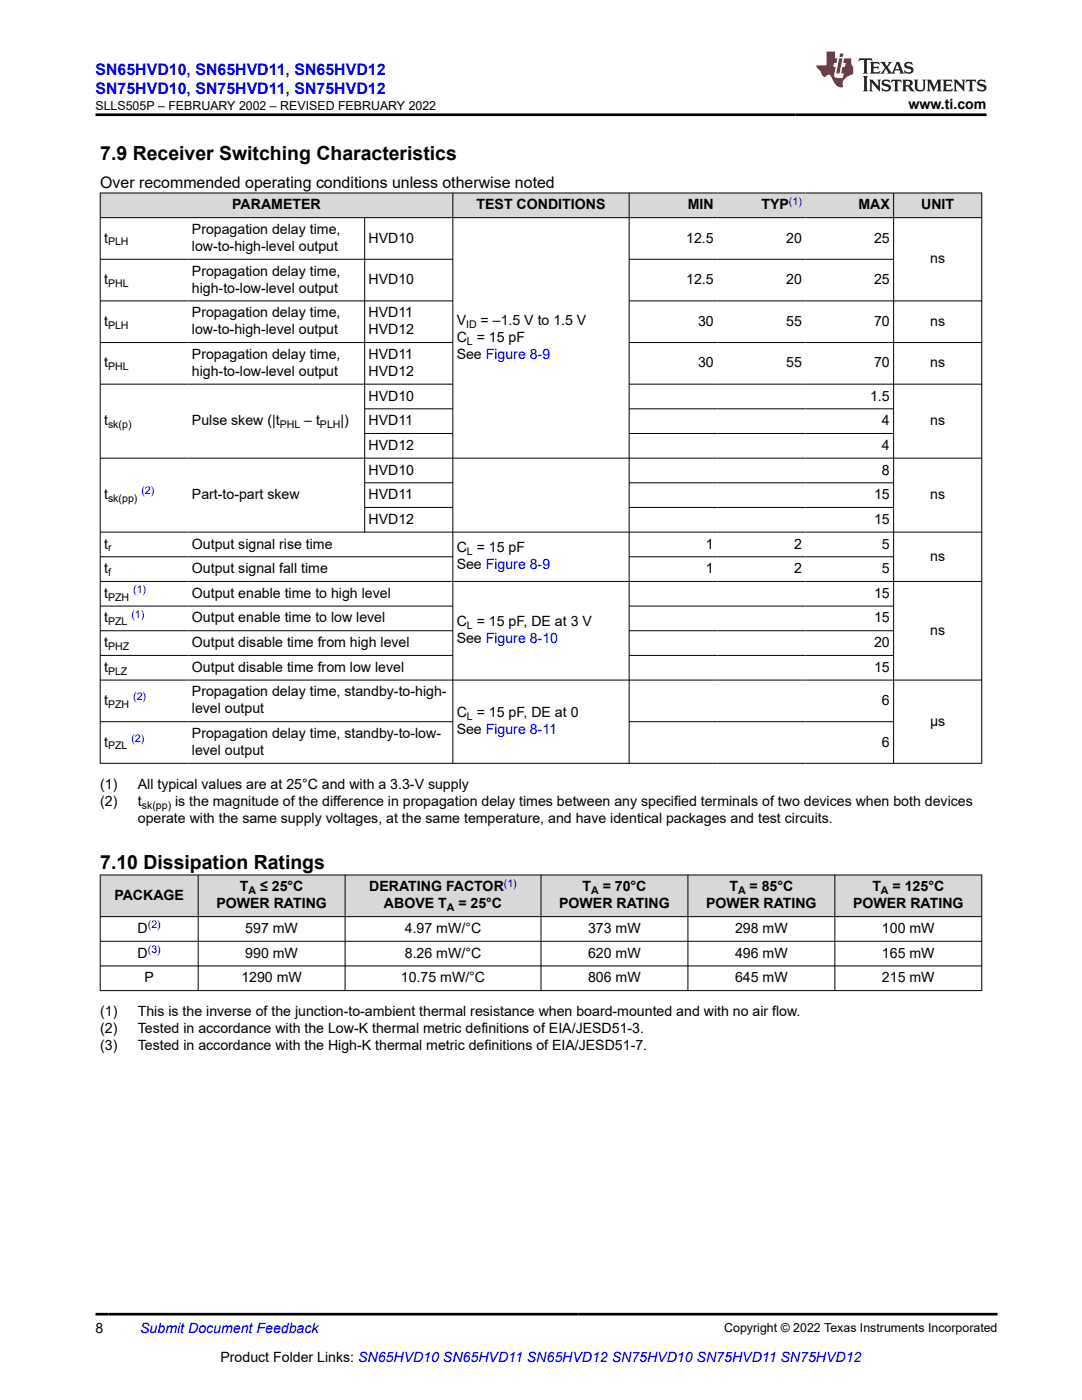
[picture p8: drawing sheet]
<svg xmlns="http://www.w3.org/2000/svg" width="216mm" height="279mm" viewBox="0 0 216 279" stroke-linecap="round" stroke-linejoin="round" font-family="sans-serif">
<defs><g id="words">
<g font-size="3.9">
<text x="20" y="32">7.9 Receiver Switching Characteristics</text>
<text x="20" y="173.4">7.10 Dissipation Ratings</text>
</g>
<g font-size="3.2" fill="#00f">
<text x="19" y="14.9">SN65HVD10, SN65HVD11, SN65HVD12</text>
<text x="19" y="18.7">SN75HVD10, SN75HVD11, SN75HVD12</text>
</g>
<text font-size="3.2" x="20" y="37.5">Over recommended operating conditions unless otherwise noted</text>
<g font-size="2.8">
<text x="181.3" y="21.8">www.ti.com</text>
<text x="46.3" y="41.8">PARAMETER</text>
<text x="95.1" y="41.8">TEST CONDITIONS</text>
<text x="137.3" y="41.8">MIN</text>
<text x="151.9" y="41.8">TYP</text>
<text x="171.3" y="41.8">MAX</text>
<text x="183.8" y="41.8">UNIT</text>
<text x="38.3" y="46.7">Propagation delay time,</text>
<text x="20.8" y="48.4">t</text>
<text x="38.3" y="50.1">low-to-high-level output</text>
<text x="73.5" y="48.4">HVD10</text>
<text x="136.9" y="48.4">12.5</text>
<text x="156.9" y="48.4">20</text>
<text x="174.4" y="48.4">25</text>
<text x="185.6" y="52.6">ns</text>
<text x="20.8" y="56.7">t</text>
<text x="38.3" y="55">Propagation delay time,</text>
<text x="38.3" y="58.4">high-to-low-level output</text>
<text x="73.5" y="56.7">HVD10</text>
<text x="136.9" y="56.7">12.5</text>
<text x="156.9" y="56.7">20</text>
<text x="174.4" y="56.7">25</text>
<text x="20.8" y="65">t</text>
<text x="38.3" y="63.3">Propagation delay time,</text>
<text x="73.5" y="63.3">HVD11</text>
<text x="91.1" y="64.9">V</text>
<text x="95.9" y="64.9">= –1.5 V to 1.5 V</text>
<text x="139.3" y="65">30</text>
<text x="156.9" y="65">55</text>
<text x="174.4" y="65">70</text>
<text x="185.6" y="65">ns</text>
<text x="38.3" y="66.7">low-to-high-level output</text>
<text x="38.3" y="71.6">Propagation delay time,</text>
<text x="73.5" y="66.7">HVD12</text>
<text x="73.5" y="71.6">HVD11</text>
<text x="91.1" y="68.2">C = 15 pF</text>
<text x="91.1" y="71.6">See Figure 8-9</text>
<text x="20.8" y="73.3">t</text>
<text x="38.3" y="75">high-to-low-level output</text>
<text x="73.5" y="75">HVD12</text>
<text x="139.3" y="73.3">30</text>
<text x="156.9" y="73.3">55</text>
<text x="174.4" y="73.3">70</text>
<text x="185.6" y="73.3">ns</text>
<text x="73.5" y="79.9">HVD10</text>
<text x="173.6" y="79.9">1.5</text>
<text x="20.8" y="84.9">t</text>
<text x="38.3" y="84.9">Pulse skew (|t</text>
<text x="60.7" y="84.9">– t</text>
<text x="68" y="84.9">|)</text>
<text x="73.5" y="84.9">HVD11</text>
<text x="73.5" y="89.8">HVD12</text>
<text x="176" y="84.9">4</text>
<text x="176" y="89.8">4</text>
<text x="185.6" y="84.9">ns</text>
<text x="73.5" y="94.7">HVD10</text>
<text x="176" y="94.7">8</text>
<text x="20.8" y="99.6">t</text>
<text x="38.3" y="99.6">Part-to-part skew</text>
<text x="73.5" y="99.6">HVD11</text>
<text x="174.4" y="99.6">15</text>
<text x="185.6" y="99.6">ns</text>
<text x="73.5" y="104.5">HVD12</text>
<text x="174.4" y="104.5">15</text>
<text x="20.8" y="109.5">t</text>
<text x="38.3" y="109.5">Output signal rise time</text>
<text x="91.1" y="110.2">C = 15 pF</text>
<text x="91.1" y="113.6">See Figure 8-9</text>
<text x="140.9" y="109.5">1</text>
<text x="158.4" y="109.5">2</text>
<text x="176" y="109.5">5</text>
<text x="185.6" y="111.9">ns</text>
<text x="20.8" y="114.4">t</text>
<text x="20.8" y="119.3">t</text>
<text x="38.3" y="114.4">Output signal fall time</text>
<text x="38.3" y="119.3">Output enable time to high level</text>
<text x="140.9" y="114.4">1</text>
<text x="158.4" y="114.4">2</text>
<text x="174.4" y="119.3">15</text>
<text x="176" y="114.4">5</text>
<text x="20.8" y="124.2">t</text>
<text x="38.3" y="124.2">Output enable time to low level</text>
<text x="91.1" y="125">C = 15 pF, DE at 3 V</text>
<text x="174.4" y="124.2">15</text>
<text x="20.8" y="129.2">t</text>
<text x="38.3" y="129.2">Output disable time from high level</text>
<text x="91.1" y="128.4">See Figure 8-10</text>
<text x="174.4" y="129.2">20</text>
<text x="185.6" y="126.7">ns</text>
<text x="20.8" y="134.1">t</text>
<text x="38.3" y="134.1">Output disable time from low level</text>
<text x="174.4" y="134.1">15</text>
<text x="20.8" y="140.7">t</text>
<text x="38.3" y="139">Propagation delay time, standby-to-high-</text>
<text x="38.3" y="142.4">level output</text>
<text x="91.1" y="143.2">C = 15 pF, DE at 0</text>
<text x="176" y="140.7">6</text>
<text x="20.8" y="149">t</text>
<text x="38.3" y="147.3">Propagation delay time, standby-to-low-</text>
<text x="91.1" y="146.5">See Figure 8-11</text>
<text x="176" y="149">6</text>
<text x="185.6" y="144.8">μs</text>
<text x="38.3" y="150.7">level output</text>
<text x="20" y="157.5">(1)</text>
<text x="20" y="160.9">(2)</text>
<text x="27.5" y="157.5">All typical values are at 25°C and with a 3.3-V supply</text>
<text x="27.5" y="160.9">t</text>
<text x="34.9" y="160.9">is the magnitude of the difference in propagation delay times between any specified terminals of two devices when both devices</text>
<text x="27.5" y="164.3">operate with the same supply voltages, at the same temperature, and have identical packages and test circuits.</text>
<text x="22.8" y="179.6">PACKAGE</text>
<text x="47.9" y="177.9">T</text>
<text x="51.9" y="177.9">≤ 25°C</text>
<text x="73.7" y="177.9">DERATING FACTOR</text>
<text x="116.2" y="177.9">T</text>
<text x="120.3" y="177.9">= 70°C</text>
<text x="145.5" y="177.9">T</text>
<text x="149.6" y="177.9">= 85°C</text>
<text x="174.1" y="177.9">T</text>
<text x="178.1" y="177.9">= 125°C</text>
<text x="43.2" y="181.3">POWER RATING</text>
<text x="76.6" y="181.3">ABOVE T</text>
<text x="91.5" y="181.3">= 25°C</text>
<text x="111.6" y="181.3">POWER RATING</text>
<text x="140.9" y="181.3">POWER RATING</text>
<text x="170.2" y="181.3">POWER RATING</text>
<text x="27.5" y="186.2">D</text>
<text x="27.5" y="191.1">D</text>
<text x="48.9" y="186.2">597 mW</text>
<text x="48.9" y="191.1">990 mW</text>
<text x="80.8" y="186.2">4.97 mW/°C</text>
<text x="80.8" y="191.1">8.26 mW/°C</text>
<text x="117.4" y="186.2">373 mW</text>
<text x="117.4" y="191.1">620 mW</text>
<text x="146.7" y="186.2">298 mW</text>
<text x="146.7" y="191.1">496 mW</text>
<text x="176" y="186.2">100 mW</text>
<text x="176" y="191.1">165 mW</text>
<text x="28.8" y="196">P</text>
<text x="48.2" y="196">1290 mW</text>
<text x="80" y="196">10.75 mW/°C</text>
<text x="117.4" y="196">806 mW</text>
<text x="146.7" y="196">645 mW</text>
<text x="176" y="196">215 mW</text>
<text x="20" y="202.8">(1)</text>
<text x="27.5" y="202.8">This is the inverse of the junction-to-ambient thermal resistance when board-mounted and with no air flow.</text>
<text x="20" y="206.2">(2)</text>
<text x="20" y="209.6">(3)</text>
<text x="27.5" y="206.2">Tested in accordance with the Low-K thermal metric definitions of EIA/JESD51-3.</text>
<text x="27.5" y="209.6">Tested in accordance with the High-K thermal metric definitions of EIA/JESD51-7.</text>
<text x="19" y="266.1">8</text>
<text x="44" y="271.7">Product Folder Links: SN65HVD10 SN65HVD11 SN65HVD12 SN75HVD10 SN75HVD11 SN75HVD12</text>
</g>
<text font-size="2.8" fill="#00f" x="28" y="266.1">Submit Document Feedback</text>
<g font-size="2.5">
<text x="19" y="21.9">SLLS505P – FEBRUARY 2002 – REVISED FEBRUARY 2022</text>
<text x="144.5" y="265.8">Copyright © 2022 Texas Instruments Incorporated</text>
</g>
<g font-size="2.1" fill="#00f">
<text x="157.4" y="40.8">(1)</text>
<text x="28.2" y="98.7">(2)</text>
<text x="26.6" y="118.4">(1)</text>
<text x="26.2" y="123.3">(1)</text>
<text x="26.6" y="139.7">(2)</text>
<text x="26.2" y="148.1">(2)</text>
<text x="100.5" y="177">(1)</text>
<text x="29.5" y="185.3">(2)</text>
<text x="29.5" y="190.2">(3)</text>
</g>
<g font-size="2.1">
<text x="21.6" y="49">PLH</text>
<text x="21.6" y="57.3">PHL</text>
<text x="21.6" y="65.6">PLH</text>
<text x="93" y="65.4">ID</text>
<text x="93.2" y="68.8">L</text>
<text x="21.6" y="73.9">PHL</text>
<text x="21.6" y="85.4">sk(p)</text>
<text x="55.8" y="85.4">PHL</text>
<text x="63.8" y="85.4">PLH</text>
<text x="21.6" y="100.2">sk(pp)</text>
<text x="21.6" y="110">r</text>
<text x="93.2" y="110.8">L</text>
<text x="21.6" y="115">f</text>
<text x="21.6" y="119.9">PZH</text>
<text x="21.6" y="124.8">PZL</text>
<text x="93.2" y="125.6">L</text>
<text x="21.6" y="129.7">PHZ</text>
<text x="21.6" y="134.6">PLZ</text>
<text x="21.6" y="141.3">PZH</text>
<text x="93.2" y="143.7">L</text>
<text x="21.6" y="149.6">PZL</text>
<text x="28.3" y="161.4">sk(pp)</text>
<text x="49.6" y="178.5">A</text>
<text x="117.9" y="178.5">A</text>
<text x="147.3" y="178.5">A</text>
<text x="175.8" y="178.5">A</text>
<text x="89.2" y="181.8">A</text>
</g>
</g></defs>
<g fill="#d8d8d8">
<path d="M20 38.5h175.9v4.9h-175.9z" fill-rule="evenodd"/>
<path d="M20.1 38.6h70.2v4.8h-70.2z" fill-rule="evenodd"/>
<path d="M90.4 38.6h35.1v4.8h-35.1z" fill-rule="evenodd"/>
<path d="M125.6 38.6h17.5v4.8h-17.5z" fill-rule="evenodd"/>
<path d="M143.1 38.6h17.6v4.8h-17.6z" fill-rule="evenodd"/>
<path d="M160.7 38.6h17.5v4.8h-17.5z" fill-rule="evenodd"/>
<path d="M178.4 38.6h17.4v4.8h-17.4z" fill-rule="evenodd"/>
</g>
<g fill="none" stroke="#000" stroke-width=".2">
<path d="M19.9 38.5h176.1M20 38.5v113.9M90.4 38.5v113.9M125.5 38.5v113.9M178.3 38.5v113.9M195.9 38.5v113.9M19.9 43.4h176.1M19.9 51.7h70.5M72.8 43.4v62.9M125.5 51.7h52.9M19.9 60.1h70.5M19.9 68.4h70.5"/>
<path d="M19.9 76.7h70.5M125.5 60.1h70.5M125.5 68.4h70.5M125.5 76.7h70.5M19.9 91.4h176.1M72.8 81.6h17.6M72.8 86.5h17.6M72.8 96.4h17.6M125.5 81.6h52.9M125.5 86.5h52.9M125.5 96.4h52.9M19.9 106.2h176.1"/>
<path d="M19.9 111.1h70.5M72.8 101.3h17.6M125.5 101.3h52.9M125.5 111.1h52.9M196 116h-176.1M19.9 121h70.5M19.9 125.9h70.5M19.9 130.8h70.5M125.5 121h52.9M125.5 125.9h52.9M125.5 130.8h52.9M196 135.7h-176.1"/>
<path d="M19.9 144h70.5M19.9 152.3h176.1M125.5 144h52.9"/>
</g>
<g fill="#d8d8d8">
<path d="M20 174.6h175.9v8.3h-175.9z" fill-rule="evenodd"/>
<path d="M20.1 174.7h19.4v8.2h-19.4z" fill-rule="evenodd"/>
<path d="M39.6 174.7h29.2v8.2h-29.2z" fill-rule="evenodd"/>
<path d="M68.9 174.7h39v8.2h-39z" fill-rule="evenodd"/>
<path d="M108 174.7h29.2v8.2h-29.2z" fill-rule="evenodd"/>
<path d="M137.3 174.7h29.2v8.2h-29.2z" fill-rule="evenodd"/>
<path d="M166.6 174.7h29.2v8.2h-29.2z" fill-rule="evenodd"/>
</g>
<path d="M19.9 174.6h176.1M20 174.6v23.2M39.5 174.6v23.2M68.9 174.6v23.2M107.9 174.6v23.2M137.3 174.6v23.2M166.6 174.6v23.2M195.9 174.6v23.2M19.9 182.9h176.1M19.9 187.9h176.1M19.9 192.8h176.1M19.9 197.7h176.1" fill="none" stroke="#000" stroke-width=".2"/>
<path d="M171.5 11.6l-.2 .6 .5-.2h.6v.1v2.2l-.2 .4h1l-.2-.4v-2.2v-.1h.5l.5 .2-.1-.6zM173.6 12.4l.2 .3v1.6l-.2 .4h1.9l.1-.6a1.08 1.08 0 0 1-1.3 .2v-.7h.6l.4 .2v-.7l-.4 .2h-.6v-.5l.2-.2a1 1 0 0 1 1 .3l-.1-.5zM175.7 12.4l.9 1.1-1 1.2h.9l-.2-.2 .5-.8 .4 .8-.2 .2h1.6l-.2-.2 .2-.5h.9l.1 .5-.1 .2h.9l-.2-.4-.8-1.9h-.5l-.9 2.1-.9-1.1 .9-1h-.8l.2 .2-.4 .6-.4-.6 .2-.2zM179 12.8l.4 1h-.7zM180.7 12.5a.65 .65 0 0 0-.2 .7 .65 .65 0 0 0 .6 .5l.6 .1 .1 .3a.79 .79 0 0 1-.7 .4 .79 .79 0 0 1-.7-.5l.1 .7 .2-.1a.93 .93 0 0 0 1.1 0 .93 .93 0 0 0 .4-.9 1.46 1.46 0 0 0-1.2-.6l-.1-.3a1.09 1.09 0 0 1 1.2 .2l-.2-.6-.1 .1-.5-.2zM172.2 15.2l.2 .4v2.2l-.2 .4h1l-.2-.4v-2.2l.2-.4zM173.4 15.9l.2 .4v1.5l-.2 .4h.8l-.3-.4 .1-1.3 1.6 1.8v-2l.2-.4h-.7l.1 .2 .1 1.1-1.2-1.3zM176.2 16a.65 .65 0 0 0-.2 .8 .65 .65 0 0 0 .6 .4l.6 .2 .1 .2a.79 .79 0 0 1-.7 .4 .79 .79 0 0 1-.7-.5l.1 .7 .2-.1a.93 .93 0 0 0 1.1 .1 .93 .93 0 0 0 .4-1 1.46 1.46 0 0 0-1.2-.5l-.1-.4a1.09 1.09 0 0 1 1.2 .2l-.1-.6-.2 .1-.5-.1zM177.9 15.9l-.1 .6a.63 .63 0 0 1 .8-.3v1.6l-.3 .4h1l-.2-.4v-1.6a.66 .66 0 0 1 .8 .3l-.1-.6zM180 15.9l.2 .4v1.5l-.2 .4h1l-.2-.2-.1-.7h.5l.1 .2a.79 .79 0 0 0 1.2 .6l-1-.9a.61 .61 0 0 0 .6-.6 .61 .61 0 0 0-.5-.7zM180.8 16.2h.1a.47 .47 0 0 1 .5 .1 .47 .47 0 0 1 .1 .5l-.1 .1-.7 .1zM182.3 15.9l.2 .2a2.27 2.27 0 0 0 .4 2 1.04 1.04 0 0 0 1.7-.7v-1.3l.2-.2h-.8l.2 .4v1.1a.6 .6 0 0 1-.6 .6 .6 .6 0 0 1-.6-.6v-1.1l.3-.4zM184.9 15.9l.2 .4v1.5l-.2 .4h.8l-.3-.4v-1.4l.9 1.9 .9-1.9v1.4l-.3 .4h1l-.2-.4v-1.5l.2-.4h-.8l-.7 1.5-.6-1.5zM188.1 15.9l.2 .4v1.5l-.2 .4h1.9l.1-.6a1.09 1.09 0 0 1-1.3 .2v-.7h.6l.4 .2v-.6l-.4 .2h-.6v-.6l.2-.1a1.01 1.01 0 0 1 1 .3l-.1-.6zM190.2 15.9l.3 .4v1.5l-.3 .4h.8l-.2-.4v-1.3l1.6 1.8v-2l.2-.4h-.7l.2 .2v1.1l-1.2-1.3zM192.8 15.9l-.1 .6a.63 .63 0 0 1 .8-.3v1.6l-.3 .4h1l-.2-.4v-1.6a.66 .66 0 0 1 .8 .3l-.1-.6zM195.2 16a.65 .65 0 0 0-.2 .8 .65 .65 0 0 0 .6 .4l.6 .2 .2 .2a.79 .79 0 0 1-.7 .4 .79 .79 0 0 1-.7-.5l.1 .7 .2-.1a.93 .93 0 0 0 1 .1 .93 .93 0 0 0 .5-1 1.46 1.46 0 0 0-1.3-.5v-.4a1.09 1.09 0 0 1 1.2 .2l-.2-.6-.2 .1-.5-.1z" fill="#231f20"/>
<path d="M164.9 10.3v2.7h-2l.1 .4 .8 1a.95 .95 0 0 0 1 .9 .59 .59 0 0 1 .5-.4 .59 .59 0 0 1 .5 .3l.4 .8a1.59 1.59 0 0 0 2.1 1.4 1.61 1.61 0 0 1 1-2.3l1-.3-.1-1.5a1.59 1.59 0 0 1-.3-1.7h-1.5l-.2 .9h.6l-.2 .9h-.5l-.2 .9v.3l.4 .1-.1 .9h-.7a.73 .73 0 0 1-1-.7l.3-1.5h-.5l.1-.9h.5l.2-.9h-.5v-1.3zM167.4 11.6l-.6 3.1h.7l.6-3.1zM167.6 10.7l-.1 .6h.7l.1-.6z" fill="#ed1c24"/>
<path d="M19 22.9h177.8M19 262.3h180" fill="none" stroke="#000" stroke-width=".53"/>
<use href="#words"/>
</svg>
